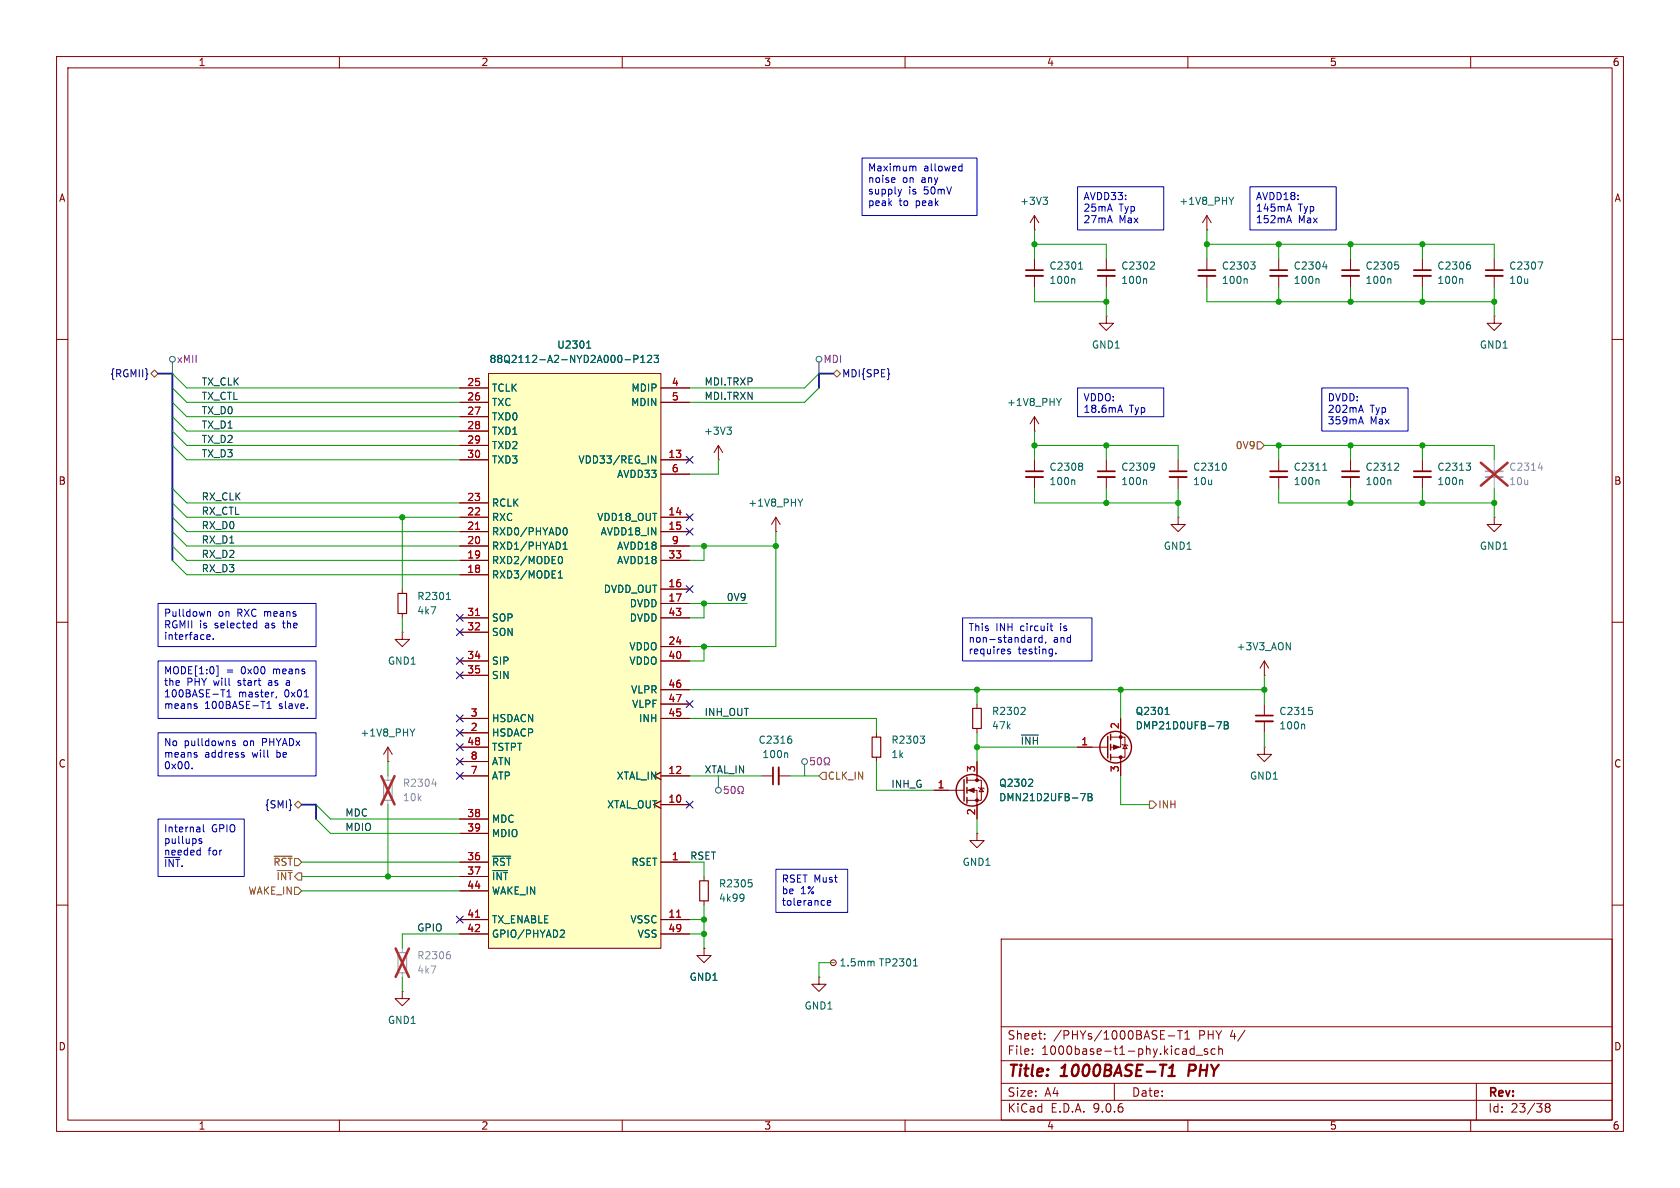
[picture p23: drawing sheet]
<svg xmlns="http://www.w3.org/2000/svg" width="297mm" height="210mm" viewBox="0 0 297 210" stroke-linecap="round" stroke-linejoin="round" font-family="sans-serif">
<defs><g id="words">
<g font-size="2.8" fill="#840000">
<text x="178" y="190.9">Title:</text>
<text x="187.7" y="190.9">1000BASE-T1</text>
<text x="210.9" y="190.9">PHY</text>
</g>
<g font-size="2.1" fill="#840000">
<text x="178" y="184">Sheet:</text>
<text x="186.2" y="184">/PHYs/1000BASE-T1</text>
<text x="212" y="184">PHY 4/</text>
<text x="178" y="186.7">File:</text>
<text x="184.1" y="186.7">1000base-t1-phy.kicad_sch</text>
<text x="178" y="196.9">KiCad</text>
<text x="178" y="194.1">Size:</text>
<text x="184.7" y="194.1">A4</text>
<text x="185.7" y="196.9">E.D.A.</text>
<text x="193.3" y="196.9">9.0.6</text>
<text x="200" y="194.1">Date:</text>
<text x="263" y="194.3">Rev:</text>
<text x="263" y="196.9">Id:</text>
<text x="267.1" y="196.9">23/38</text>
</g>
<g font-size="1.8" fill="#840000">
<text x="35" y="11.9">1</text>
<text x="85" y="11.9">2</text>
<text x="135" y="11.9">3</text>
<text x="185" y="11.9">4</text>
<text x="235" y="11.9">5</text>
<text x="285" y="11.9">6</text>
<text x="10.3" y="35.9">A</text>
<text x="285.3" y="35.9">A</text>
<text x="10.3" y="85.9">B</text>
<text x="285.3" y="85.9">B</text>
<text x="10.3" y="135.9">C</text>
<text x="285.3" y="135.9">C</text>
<text x="10.3" y="185.9">D</text>
<text x="285.3" y="185.9">D</text>
<text x="35" y="199.9">1</text>
<text x="85" y="199.9">2</text>
<text x="135" y="199.9">3</text>
<text x="185" y="199.9">4</text>
<text x="235" y="199.9">5</text>
<text x="285" y="199.9">6</text>
</g>
<g font-size="1.8" fill="#0000c2">
<text x="153.4" y="30.6">Maximum</text>
<text x="153.4" y="32.7">noise</text>
<text x="153.4" y="34.7">supply</text>
<text x="159.5" y="32.7">on</text>
<text x="160.6" y="34.7">is</text>
<text x="163" y="32.7">any</text>
<text x="163.3" y="30.6">allowed</text>
<text x="163.4" y="34.7">50mV</text>
<text x="191.5" y="35.7">AVDD33:</text>
<text x="221.9" y="35.7">AVDD18:</text>
<text x="153.4" y="36.8">peak</text>
<text x="158.9" y="36.8">to</text>
<text x="162" y="36.8">peak</text>
<text x="191.5" y="37.7">25mA</text>
<text x="191.5" y="39.8">27mA</text>
<text x="197.8" y="37.7">Typ</text>
<text x="197.8" y="39.8">Max</text>
<text x="221.9" y="37.7">145mA</text>
<text x="221.9" y="39.8">152mA</text>
<text x="229.5" y="37.7">Typ</text>
<text x="229.5" y="39.8">Max</text>
<text x="191.5" y="71.3">VDDO:</text>
<text x="234.6" y="71.3">DVDD:</text>
<text x="191.5" y="73.3">18.6mA</text>
<text x="199.6" y="73.3">Typ</text>
<text x="234.6" y="73.3">202mA</text>
<text x="234.6" y="75.3">359mA</text>
<text x="242.2" y="73.3">Typ</text>
<text x="242.2" y="75.3">Max</text>
<text x="28.9" y="109.4">Pulldown</text>
<text x="28.9" y="111.4">RGMII</text>
<text x="28.9" y="113.4">interface.</text>
<text x="35.3" y="111.4">is</text>
<text x="38.1" y="111.4">selected</text>
<text x="38.6" y="109.4">on</text>
<text x="42.1" y="109.4">RXC means</text>
<text x="47.2" y="111.4">as</text>
<text x="50.5" y="111.4">the</text>
<text x="171.1" y="111.9">This</text>
<text x="171.1" y="113.9">non-standard,</text>
<text x="176.1" y="111.9">INH</text>
<text x="180.5" y="111.9">circuit</text>
<text x="186.2" y="113.9">and</text>
<text x="187.7" y="111.9">is</text>
<text x="28.9" y="119.5">MODE[1:0]</text>
<text x="40" y="119.5">=</text>
<text x="42.7" y="119.5">0x00</text>
<text x="48.6" y="119.5">means</text>
<text x="171.1" y="116">requires</text>
<text x="180" y="116">testing.</text>
<text x="28.9" y="121.6">the</text>
<text x="28.9" y="123.6">100BASE-T1</text>
<text x="28.9" y="125.7">means</text>
<text x="33" y="121.6">PHY will</text>
<text x="36.2" y="125.7">100BASE-T1</text>
<text x="42.2" y="123.6">master,</text>
<text x="42.3" y="121.6">start</text>
<text x="47.9" y="121.6">as</text>
<text x="49.4" y="125.7">slave.</text>
<text x="50.4" y="123.6">0x01</text>
<text x="51.3" y="121.6">a</text>
<text x="28.9" y="132.2">No</text>
<text x="28.9" y="134.3">means</text>
<text x="28.9" y="136.3">0x00.</text>
<text x="32.5" y="132.2">pulldowns</text>
<text x="36.2" y="134.3">address</text>
<text x="43.1" y="132.2">on</text>
<text x="44.7" y="134.3">will</text>
<text x="46.6" y="132.2">PHYADx</text>
<text x="49.2" y="134.3">be</text>
<text x="28.9" y="147.5">Internal</text>
<text x="28.9" y="149.5">pullups</text>
<text x="37.4" y="147.5">GPIO</text>
<text x="28.9" y="151.5">needed</text>
<text x="28.9" y="153.6">~{INT}.</text>
<text x="36.8" y="151.5">for</text>
<text x="138.1" y="156.3">RSET Must</text>
<text x="138.1" y="158.4">be</text>
<text x="138.1" y="160.4">tolerance</text>
<text x="141.5" y="158.4">1%</text>
</g>
<g font-size="1.8" fill="#006464">
<text x="180.2" y="36.4">+3V3</text>
<text x="208.4" y="36.4">+1V8_PHY</text>
<text x="185.4" y="47.9">C2301</text>
<text x="198.1" y="47.9">C2302</text>
<text x="215.9" y="47.9">C2303</text>
<text x="228.6" y="47.9">C2304</text>
<text x="241.3" y="47.9">C2305</text>
<text x="254" y="47.9">C2306</text>
<text x="266.7" y="47.9">C2307</text>
<text x="185.4" y="50.4">100n</text>
<text x="198.1" y="50.4">100n</text>
<text x="215.9" y="50.4">100n</text>
<text x="228.6" y="50.4">100n</text>
<text x="241.3" y="50.4">100n</text>
<text x="254" y="50.4">100n</text>
<text x="266.7" y="50.4">10u</text>
<text x="86.4" y="64.4">88Q2112-A2-NYD2A000-P123</text>
<text x="98.4" y="61.8">U2301</text>
<text x="192.9" y="61.8">GND1</text>
<text x="261.5" y="61.8">GND1</text>
<text x="86.9" y="69.4">TCLK</text>
<text x="86.9" y="72">TXC</text>
<text x="111.5" y="72">MDIN</text>
<text x="111.5" y="69.4">MDIP</text>
<text x="177.9" y="72">+1V8_PHY</text>
<text x="86.9" y="74.5">TXD0</text>
<text x="86.9" y="77.1">TXD1</text>
<text x="124.4" y="77.1">+3V3</text>
<text x="86.9" y="79.6">TXD2</text>
<text x="86.9" y="82.1">TXD3</text>
<text x="102.2" y="82.1">VDD33/REG_IN</text>
<text x="185.4" y="83.4">C2308</text>
<text x="198.1" y="83.4">C2309</text>
<text x="210.8" y="83.4">C2310</text>
<text x="228.6" y="83.4">C2311</text>
<text x="241.3" y="83.4">C2312</text>
<text x="254" y="83.4">C2313</text>
<text x="86.9" y="89.8">RCLK</text>
<text x="109" y="84.7">AVDD33</text>
<text x="132.2" y="89.8">+1V8_PHY</text>
<text x="185.4" y="86">100n</text>
<text x="198.1" y="86">100n</text>
<text x="210.8" y="86">10u</text>
<text x="228.6" y="86">100n</text>
<text x="241.3" y="86">100n</text>
<text x="254" y="86">100n</text>
<text x="86.9" y="92.3">RXC</text>
<text x="86.9" y="94.8">RXD0/PHYAD0</text>
<text x="105.5" y="92.3">VDD18_OUT</text>
<text x="106.1" y="94.8">AVDD18_IN</text>
<text x="86.9" y="97.4">RXD1/PHYAD1</text>
<text x="86.9" y="99.9">RXD2/MODE0</text>
<text x="109" y="97.4">AVDD18</text>
<text x="109" y="99.9">AVDD18</text>
<text x="205.6" y="97.4">GND1</text>
<text x="261.5" y="97.4">GND1</text>
<text x="73.7" y="106.3">R2301</text>
<text x="86.9" y="102.5">RXD3/MODE1</text>
<text x="106.6" y="105">DVDD_OUT</text>
<text x="111.2" y="107.5">DVDD</text>
<text x="73.7" y="108.8">4k7</text>
<text x="86.9" y="110.1">SOP</text>
<text x="86.9" y="112.6">SON</text>
<text x="111.2" y="110.1">DVDD</text>
<text x="68.5" y="117.7">GND1</text>
<text x="86.9" y="117.7">SIP</text>
<text x="111.2" y="115.2">VDDO</text>
<text x="111.2" y="117.7">VDDO</text>
<text x="218.5" y="115.2">+3V3_AON</text>
<text x="86.9" y="120.2">SIN</text>
<text x="111.5" y="122.8">VLPR</text>
<text x="111.7" y="125.3">VLPF</text>
<text x="63.6" y="130.4">+1V8_PHY</text>
<text x="86.9" y="127.9">HSDACN</text>
<text x="86.9" y="130.4">HSDACP</text>
<text x="112.9" y="127.9">INH</text>
<text x="134" y="131.7">C2316</text>
<text x="157.5" y="131.7">R2303</text>
<text x="175.3" y="129.1">47k</text>
<text x="175.3" y="126.6">R2302</text>
<text x="200.7" y="126.6">Q2301</text>
<text x="200.7" y="129.1">DMP21D0UFB-7B</text>
<text x="226.1" y="129.1">100n</text>
<text x="226.1" y="126.6">C2315</text>
<text x="86.9" y="132.9">TSTPT</text>
<text x="86.9" y="135.5">ATN</text>
<text x="134.7" y="134.2">100n</text>
<text x="157.5" y="134.2">1k</text>
<text x="86.9" y="138">ATP</text>
<text x="107.2" y="143.1">XTAL_OUT</text>
<text x="108.9" y="138">XTAL_IN</text>
<text x="176.5" y="139.3">Q2302</text>
<text x="176.5" y="141.8">DMN21D2UFB-7B</text>
<text x="220.9" y="138">GND1</text>
<text x="86.9" y="145.6">MDC</text>
<text x="86.9" y="148.2">MDIO</text>
<text x="86.9" y="153.3">~{RST}</text>
<text x="86.9" y="155.8">~{INT}</text>
<text x="111.5" y="153.3">RSET</text>
<text x="170.1" y="153.3">GND1</text>
<text x="86.9" y="158.3">WAKE_IN</text>
<text x="127" y="157.1">R2305</text>
<text x="127" y="159.6">4k99</text>
<text x="86.9" y="163.4">TX_ENABLE</text>
<text x="86.9" y="166">GPIO/PHYAD2</text>
<text x="111.4" y="163.4">VSSC</text>
<text x="112.6" y="166">VSS</text>
<text x="121.8" y="173.6">GND1</text>
<text x="148.3" y="171">1.5mm</text>
<text x="155.3" y="171">TP2301</text>
<text x="142.1" y="178.7">GND1</text>
<text x="68.5" y="181.2">GND1</text>
</g>
<g font-size="1.8" fill="#840084">
<text x="31.2" y="64.4">xMII</text>
<text x="145.5" y="64.4">MDI</text>
</g>
<g font-size="1.8" fill="#000084">
<text x="19.4" y="66.9">{RGMII}</text>
<text x="148.8" y="66.9">MDI{SPE}</text>
<text x="46.7" y="143.1">{SMI}</text>
</g>
<g font-size="1.8" fill="#0f0f0f">
<text x="35.6" y="70.8">TX_CTL</text>
<text x="35.6" y="68.2">TX_CLK</text>
<text x="124.5" y="68.2">MDI.TRXP</text>
<text x="124.5" y="70.8">MDI.TRXN</text>
<text x="35.6" y="73.3">TX_D0</text>
<text x="35.6" y="75.9">TX_D1</text>
<text x="35.6" y="78.4">TX_D2</text>
<text x="35.6" y="80.9">TX_D3</text>
<text x="35.6" y="88.6">RX_CLK</text>
<text x="35.6" y="91.1">RX_CTL</text>
<text x="35.6" y="93.6">RX_D0</text>
<text x="35.6" y="96.2">RX_D1</text>
<text x="35.6" y="101.3">RX_D3</text>
<text x="35.6" y="98.7">RX_D2</text>
<text x="128.4" y="106.3">0V9</text>
<text x="124.5" y="126.7">INH_OUT</text>
<text x="180.3" y="131.7">~{INH}</text>
<text x="124.5" y="136.8">XTAL_IN</text>
<text x="157.5" y="139.4">INH_G</text>
<text x="61" y="144.4">MDC</text>
<text x="61" y="147">MDIO</text>
<text x="73.7" y="164.8">GPIO</text>
</g>
<g font-size="1.8" fill="#a90000">
<text x="82.5" y="68.3">25</text>
<text x="82.5" y="70.9">26</text>
<text x="118.7" y="68.3">4</text>
<text x="118.7" y="70.9">5</text>
<text x="82.5" y="73.4">27</text>
<text x="82.5" y="75.9">28</text>
<text x="82.5" y="78.5">29</text>
<text x="82.5" y="81">30</text>
<text x="118.1" y="81">13</text>
<text x="118.7" y="83.6">6</text>
<text x="82.5" y="88.6">23</text>
<text x="82.5" y="91.2">22</text>
<text x="82.5" y="93.7">21</text>
<text x="118.1" y="91.2">14</text>
<text x="118.1" y="93.7">15</text>
<text x="82.5" y="96.3">20</text>
<text x="82.5" y="98.8">19</text>
<text x="82.5" y="101.3">18</text>
<text x="118.1" y="98.8">33</text>
<text x="118.7" y="96.3">9</text>
<text x="118.1" y="103.9">16</text>
<text x="118.1" y="106.4">17</text>
<text x="82.5" y="109">31</text>
<text x="82.5" y="111.5">32</text>
<text x="118.1" y="109">43</text>
<text x="82.5" y="116.6">34</text>
<text x="82.5" y="119.1">35</text>
<text x="118.1" y="114">24</text>
<text x="118.1" y="116.6">40</text>
<text x="118.1" y="121.7">46</text>
<text x="118.1" y="124.2">47</text>
<text x="82.5" y="131.8">48</text>
<text x="83.1" y="126.7">3</text>
<text x="83.1" y="129.3">2</text>
<text x="118.1" y="126.7">45</text>
<text x="191.1" y="131.8">1</text>
<text x="197.9" y="129" transform="rotate(-90 197.9 129)">2</text>
<text x="83.1" y="134.4">8</text>
<text x="83.1" y="136.9">7</text>
<text x="118.1" y="136.9">12</text>
<text x="172.5" y="136.6" transform="rotate(-90 172.5 136.6)">3</text>
<text x="197.9" y="136.6" transform="rotate(-90 197.9 136.6)">3</text>
<text x="118.1" y="142">10</text>
<text x="165.7" y="139.4">1</text>
<text x="82.5" y="144.5">38</text>
<text x="82.5" y="147.1">39</text>
<text x="172.5" y="144.2" transform="rotate(-90 172.5 144.2)">2</text>
<text x="82.5" y="152.1">36</text>
<text x="82.5" y="154.7">37</text>
<text x="118.7" y="152.1">1</text>
<text x="82.5" y="157.2">44</text>
<text x="82.5" y="162.3">41</text>
<text x="82.5" y="164.8">42</text>
<text x="118.1" y="162.3">11</text>
<text x="118.1" y="164.8">49</text>
</g>
<g font-size="1.8" fill="#725600">
<text x="218.3" y="79.6">0V9</text>
<text x="146.2" y="138">CLK_IN</text>
<text x="204.7" y="143.1">INH</text>
<text x="48.2" y="153.3">~{RST}</text>
<text x="48.8" y="155.8">~{INT}</text>
<text x="43.8" y="158.3">WAKE_IN</text>
</g>
<g font-size="1.8" fill="#989898">
<text x="266.7" y="83.4">C2314</text>
<text x="266.7" y="86">10u</text>
<text x="71.1" y="141.8">10k</text>
<text x="71.1" y="139.3">R2304</text>
<text x="73.7" y="172.3">4k7</text>
<text x="73.7" y="169.8">R2306</text>
</g>
<text font-size="1.8" fill="#009600" x="121.9" y="152.1">RSET</text>
</g></defs>
<g fill="none" stroke="#840000" stroke-width=".18">
<path d="M10 10h277v190h-277zM12 12h273v186h-273zM60 10v2M110 10v2M160 10v2M210 10v2M260 10v2M213.4 38.1l-.8 1.3M213.4 38.1l.7 1.3M213.4 38.1v2.5M182.9 45.7v2.1M182.9 48.8v2"/>
<path d="M213.4 40.6h.1M10 60h2M182.9 76.2h.1M182.9 73.7l-.8 1.2M182.9 73.7l.7 1.2M182.9 73.7v2.5M285 60h2M10 110h2M285 110h2M134.6 137.2h2.1M137.7 137.2h2M154.9 129.5v.8"/>
<path d="M154.9 133.9v.7M165.1 139.7h5.3M170.9 137.9h2.6v3.6h-2.6M170.9 139.7h1.8v5.1M172.7 124.5v.7M172.7 128.8v.7M172.7 134.6v3.3M173 139.2l.1 .1h.8l.1 .1M173.5 139.3l.4 .7h-.8zM190.5 132.1h5.3M196.3 130.3h2.6v3.6h-2.6M198.1 127v5.1h-1.8"/>
<path d="M198.1 133.9v3.3M198.4 131.6l.1 .1h.8l.1 .1M198.9 131.7l.4 .6h-.8zM10 160h2M177 166h108v32h-108zM285 160h2M60 198v2M110 198v2M160 198v2M177 194.5h108M177 191.5h108M177 187.5h108"/>
<path d="M177 181.5h108M182.5 186.3v.1M182.5 185.5v.1M184.7 183.6v.1M184.7 182.8v.1M197 191.5v3M206.5 183.1h1.2M208.2 182.2h.8M208.6 182.2v1.5M209.5 183.7h.8M209.5 182.6l.4-.4v1.5M210 198v2"/>
<path d="M211.1 184.9v1.5M211.1 185.5l-.4-.1-.3 .3v.4l.1 .2h.6M211.5 186.5h1.1M213.5 185.5l-.4-.1-.2 .2 .1 .2 .5 .2v.3h-.6M214.8 185.5l-.4-.1-.3 .3v.4l.1 .2h.6M215.5 185.5l.2-.1 .3 .1 .1 .9M215.5 184.9v1.5M260 198v2M261 191.5v6.5M273.5 195.7l-.3-.2 .3-.4 .4 .1 .1 .2-.3 .3M273.5 195.7l-.3 .3v.5l.3 .1 .4-.1 .1-.2v-.4l-.3-.2M273.5 195.7h.2"/>
</g>
<path d="M206.5 190.2h1.2M206.7 188.8l.7-.6-.3 2M210.3 188.2l-.2 2" fill="none" stroke="#840000" stroke-width=".4"/>
<path d="M67.8 137.9h1.5v3.6h-1.5z" fill="none" stroke="#a1a1a1" stroke-width=".2"/>
<path d="M68.6 137.2v.7M68.6 141.5v.7" fill="none" stroke="#a1a1a1" stroke-width=".18"/>
<path d="M76.4 138.6h.8M77 138.2v.8" fill="none" stroke="#989898" stroke-width=".18"/>
<path d="M67.4 137.2l2.4 5M69.8 137.2l-2.4 5" fill="none" stroke="#e12e31" stroke-width=".46"/>
<path d="M181.4 47.8h3M136.7 135.6v3.1" fill="none" stroke="#840000" stroke-width=".3"/>
<path d="M181.4 48.8h3M137.7 135.6v3.1" fill="none" stroke="#840000" stroke-width=".33"/>
<g fill="none" stroke="#006464" stroke-width=".18">
<path d="M218.1 34.9l-.4 .6M189.8 49.3l.2 .2v.6M190.7 47.6h.7M190.8 46.6l.2-.3v1.3M187.6 70.4l-.4 .7M139.1 133.1l.2 .2v.6M139.6 130.1h.3M139.7 130.6l.3 .2v.3l-.3 .3M162.7 130.1h.8l-.5 .5M163.2 130.6l.3 .2v.3l-.3 .3M181 125l.2 .3v.3l-.7 .7h.7M182.3 137.7l.3 .3-.1 .3-.7 .7h.8"/>
<path d="M206 126.3h.7M206.2 125.2l.1-.2v1.3M215.1 127.6h.9l-.6 1.2M216.4 127.6h.5l.2 .2-.2 .4 .2 .1 .1 .3-.3 .2h-.5zM216.4 128.2h.5M191 140.3h.9l-.6 1.2M192.4 140.3h.4l.2 .2-.2 .4 .2 .1 .1 .3-.3 .2h-.4zM192.4 140.9h.4"/>
</g>
<path d="M154.2 130.3h1.5v3.6h-1.5zM172 125.2h1.5v3.6h-1.5z" fill="none" stroke="#840000" stroke-width=".2"/>
<g fill="none" stroke="#840000" stroke-width=".25">
<path d="M170.4 137.8v3.8M170.9 137.4v1M170.9 139.2v1M195.8 130.2v3.8M196.3 129.8v1M196.3 131.6v1M196.3 133.4v1M170.9 141v1"/>
<circle cx="171.8" cy="139.7" r="2.79"/>
<circle cx="197.2" cy="132.1" r="2.79"/>
</g>
<g fill="#840000" stroke="#840000" stroke-width=".18">
<path d="M171.2 139.7l1-.4v.8z"/>
<path d="M196.8 131.7l1.1 .4-1.1 .4z"/>
<circle cx="172.7" cy="137.9" r=".25"/>
<circle cx="172.7" cy="141.5" r=".25"/>
<circle cx="198.1" cy="133.9" r=".25"/>
<circle cx="198.1" cy="130.3" r=".25"/>
</g>
<path d="M86.4 66h30.4v101.6h-30.4z" fill="#ffffc2"/>
<g fill="none" stroke="#840000" stroke-width=".18">
<path d="M182.9 38.1l-.8 1.3M182.9 38.1l.7 1.3M182.9 38.1v2.5M182.9 40.6h.1M195.6 55.9v1.3h1.2l-1.2 1.2-1.3-1.2h1.3M195.6 55.9h.1M195.6 45.7v2.1M195.6 48.8v2M213.4 45.7v2.1M213.4 48.8v2M226.1 45.7v2.1M226.1 48.8v2"/>
<path d="M238.8 45.7v2.1M238.8 48.8v2M251.5 45.7v2.1M251.5 48.8v2M264.2 55.9v1.3h1.2l-1.2 1.2-1.3-1.2h1.3M264.2 55.9h.1M264.2 45.7v2.1M264.2 48.8v2M81.3 68.6h5.1M81.3 71.1h5.1M81.3 73.7h5.1M81.3 76.2h5.1"/>
<path d="M81.3 78.7h5.1M86.4 66h30.4v101.6h-30.4zM116.8 68.6h5.1M116.8 71.1h5.1M127 78.7l-.8 1.3M127 78.7l.8 1.3M127 78.7v2.6M81.3 81.3h5.1M81.3 88.9h5.1M81.3 91.4h5.1M81.3 94h5.1M81.3 96.5h5.1"/>
<path d="M81.3 99.1h5.1M116.8 81.3h5.1M116.8 91.4h5.1M116.8 94h5.1M116.8 96.5h5.1M116.8 99.1h5.1M116.8 83.8h5.1M127 81.3h.1M137.2 94h.1M137.2 91.4l-.8 1.3M137.2 91.4l.7 1.3M137.2 91.4v2.6"/>
<path d="M182.9 81.3v2M182.9 84.3v2.1M195.6 81.3v2M195.6 84.3v2.1M208.3 91.4v1.3h1.2l-1.2 1.3-1.3-1.3h1.3M208.3 91.4h.1M208.3 81.3v2M208.3 84.3v2.1M226.1 81.3v2M226.1 84.3v2.1M238.8 81.3v2M238.8 84.3v2.1"/>
<path d="M251.5 81.3v2M251.5 84.3v2.1M264.2 91.4v1.3h1.2l-1.2 1.3-1.3-1.3h1.3M264.2 91.4h.1M71.1 111.8v1.2h1.3l-1.3 1.3-1.3-1.3h1.3M71.1 111.8h.1M71.1 104.1v.8M71.1 108.5v.7M81.3 101.6h5.1M81.3 109.2h5.1M81.3 111.8h5.1M81.3 116.8h5.1"/>
<path d="M81.3 119.4h5.1M116.8 109.2h5.1M116.8 116.8h5.1M116.8 104.1h5.1M116.8 106.7h5.1M116.8 114.3h5.1M223.5 119.4h.1M223.5 116.8l-.7 1.3M223.5 116.8l.8 1.3M223.5 116.8v2.6M68.6 134.6h.1M68.6 132.1l-.8 1.3"/>
<path d="M68.6 132.1l.7 1.3M68.6 132.1v2.5M81.3 127h5.1M81.3 129.5h5.1M81.3 132.1h5.1M81.3 134.6h5.1M81.3 137.2h5.1M116.8 136.5l-1.2 .7 1.2 .6M116.8 127h5.1M116.8 137.2h5.1M116.8 121.9h5.1M116.8 124.5h5.1"/>
<path d="M165.1 139.7h2.5M172.7 134.6v2.6M190.5 132.1h2.5M198.1 127v2.5M198.1 134.6v2.6M223.5 132.1v1.3h1.3l-1.3 1.2-1.3-1.2h1.3M223.5 132.1h.1M223.5 124.5v2M223.5 127.5v2M81.3 144.8h5.1M81.3 147.3h5.1M81.3 152.4h5.1"/>
<path d="M81.3 154.9h5.1M81.3 157.5h5.1M116.8 152.4h5.1M116.8 142.2h5.1M124.5 154.9v.8M124.5 159.3v.7M172.7 147.3v1.3h1.3l-1.3 1.3-1.3-1.3h1.3M172.7 147.3h.1M172.7 142.2v2.6M71.1 175.3v1.2h1.3l-1.3 1.3-1.3-1.3h1.3M71.1 175.3h.1M81.3 162.6h5.1"/>
<path d="M81.3 165.1h5.1M116.8 162.6h5.1M116.8 165.1h5.1M124.5 167.6v1.3h1.2l-1.2 1.3-1.3-1.3h1.3M124.5 167.6h.1M144.8 172.7v1.3h1.2l-1.2 1.3-1.3-1.3h1.3M144.8 172.7h.1M147.3 170.2h.1"/>
<circle cx="147.3" cy="170.2" r=".51"/>
</g>
<g fill="none" stroke="#006464" stroke-width=".18">
<path d="M184.4 34.9h.8l-.4 .5M184.9 35.4l.3 .2v.3l-.3 .2M202.5 49.3l.2 .2v.6M203.9 46.3l.2 .2-.1 .4-.7 .7h.8M220.3 49.3l.2 .2v.6M221.1 46.3h.8l-.4 .5M221.6 46.8l.3 .2v.3l-.3 .3M233 49.3l.2 .2v.6M233.9 47.2h.7M234.5 46.7v.9M245.7 49.3l.2 .2v.6M246.6 46.3h.6"/>
<path d="M247 46.8l.3 .2v.3l-.3 .3M258.4 49.3l.2 .2v.6M259.6 46.3h.3M259.7 46.8l.3 .2v.3l-.3 .3M271.9 46.3h.8l-.5 1.3M103.7 61.5h.7M103.8 60.6l.3-.3v1.2M110.5 63.6h1M112.1 63.5l.6-.1 .1-.2-.1-.3-.6-.1v1.3M113.3 64.1h.7M113.3 63.2l.3-.4v1.3M114.5 62.9l.5-.1 .2 .4-.8 .9h.8"/>
<path d="M115.6 62.8h.8l-.4 .5 .4 .1v.6l-.2 .1-.6-.1M128.5 75.5h.8l-.4 .5M129.1 76l.2 .2v.3l-.2 .3M98.9 98.4h.1a.68 .68 0 0 1 .4 .6 .68 .68 0 0 1-.4 .6h-.1M99.5 97.1h.8M99.5 96.2l.4-.4v1.3M99.7 93.4l.1-.1a.68 .68 0 0 1 .5 .6 .68 .68 0 0 1-.5 .7l-.1-.2M115.2 80.6l.7 1.3v-1.3M141.9 88.2l-.4 .7M189.8 84.8l.2 .2v.7M191.2 81.9l.2 .2-.2 .3 .2 .3v.2l-.2 .2M202.5 84.8l.2 .2v.7"/>
<path d="M203.9 81.9l.1 .1a1.03 1.03 0 0 1-.1 1.1M204.1 82.4l-.2 .3M216.5 81.9a.79 .79 0 0 1 0 1.2M233 84.8l.2 .2v.7M233.9 83.1h.7M234 82.2l.2-.3v1.2M245.7 84.8l.2 .2v.7M247 81.9l.3 .2-.1 .3-.7 .7h.8M258.4 84.8l.2 .2v.7M259.2 81.9h.8l-.4 .4M259.7 82.3l.3 .3v.3l-.3 .2M78.9 106h.7"/>
<path d="M79 105l.3-.3v1.3M98.7 102.2h.7M98.7 101.3l.4-.4v1.3M227.4 113.6l.7 1.3v-1.3M73.3 128.8l-.4 .7M182.3 137.7l.3 .3-.1 .3-.7 .7h.8M206 126.3h.7M206.2 125.2l.1-.2v1.3M215.1 127.6h.9l-.6 1.2M216.4 127.6h.5l.2 .2-.2 .4 .2 .1 .1 .3-.3 .2h-.5zM216.4 128.2h.5M230.5 128l.1 .2v.7"/>
<path d="M231.4 125h.6M231.8 125.5l.2 .3v.3l-.2 .2M87.1 151.4h3.2M131.3 158.1l.2 .1a1.07 1.07 0 0 1-.2 1M131.5 158.6l-.2 .2M132.3 155.5h.6M132.7 156l.3 .2v.3l-.3 .3M191 140.3h.9l-.6 1.2M192.4 140.3h.4l.2 .2-.2 .4 .2 .1 .1 .3-.3 .2h-.4zM192.4 140.9h.4M99.2 164.4l.5 .1 .1 .3-.8 .9h.8M154.2 169.9l.3 .2v.7"/>
<path d="M161.5 170.8h.7M161.7 169.7l.1-.2v1.3"/>
</g>
<path d="M84.1 93.6h.7M84.1 108.8h.7M84.1 162.1h.7M119.6 162.1h.7" fill="none" stroke="#a90000" stroke-width=".18"/>
<g fill="none" stroke="#840000" stroke-width=".3">
<path d="M194.1 47.8h3M211.8 47.8h3.1M224.5 47.8h3.1M237.2 47.8h3.1M249.9 47.8h3.1M262.6 47.8h3.1M181.4 83.3h3M194.1 83.3h3M206.8 83.3h3M224.5 83.3h3.1M237.2 83.3h3.1M249.9 83.3h3.1"/>
<path d="M222 126.5h3"/>
</g>
<g fill="none" stroke="#840000" stroke-width=".33">
<path d="M194.1 48.8h3M211.8 48.8h3.1M224.5 48.8h3.1M237.2 48.8h3.1M249.9 48.8h3.1M262.6 48.8h3.1M181.4 84.3h3M194.1 84.3h3M206.8 84.3h3M224.5 84.3h3.1M237.2 84.3h3.1M249.9 84.3h3.1"/>
<path d="M222 127.5h3"/>
</g>
<path d="M70.4 104.9h1.5v3.6h-1.5zM123.7 155.7h1.5v3.6h-1.5z" fill="none" stroke="#840000" stroke-width=".2"/>
<path d="M70.4 168.4h1.5v3.6h-1.5z" fill="none" stroke="#a1a1a1" stroke-width=".2"/>
<path d="M264.2 81.3v2M264.2 84.3v2.1M71.1 167.6v.8M71.1 172v.7" fill="none" stroke="#a1a1a1" stroke-width=".18"/>
<path d="M272 82.7h.7M272.6 82.3v.8M79.3 168.2h.2M79.4 168.7l.2 .2v.3l-.2 .3" fill="none" stroke="#989898" stroke-width=".18"/>
<path d="M261.8 81.8l4.7 4M266.5 81.8l-4.7 4M69.9 167.7l2.4 5M72.3 167.7l-2.4 5" fill="none" stroke="#e12e31" stroke-width=".46"/>
<path d="M262.6 83.3h3.1" fill="none" stroke="#a1a1a1" stroke-width=".3"/>
<path d="M262.6 84.3h3.1" fill="none" stroke="#a1a1a1" stroke-width=".33"/>
<g fill="none" stroke="#484848" stroke-width=".18">
<path d="M30.5 64v2M144.8 64v2M127 137.2v2M142.2 135.1v2.1"/>
<circle cx="30.5" cy="63.5" r=".51"/>
<circle cx="144.8" cy="63.5" r=".51"/>
<circle cx="127" cy="139.7" r=".51"/>
<circle cx="142.2" cy="134.6" r=".51"/>
</g>
<path d="M128.7 139h-.6l-.1 .6 .2-.1 .4 .1 .2 .1-.1 .5-.2 .1-.5-.1M129.4 139.1l.2-.1a.68 .68 0 0 1 .4 .6 .68 .68 0 0 1-.4 .7l-.2-.1-.1-.4zM143.9 133.9h-.6v.6l.2-.1 .4 .1 .1 .2-.1 .4-.1 .1-.5-.1M144.6 134.1l.2-.2a.68 .68 0 0 1 .4 .7 .68 .68 0 0 1-.4 .6l-.2-.1-.1-.4zM145.7 135.2h.3v-.2a.54 .54 0 0 1-.3-.8 .54 .54 0 0 1 .8-.2 .58 .58 0 0 1-.1 1v.2h.3M130.5 140.3h.3v-.3a.54 .54 0 0 1-.3-.7 .54 .54 0 0 1 .7-.2 .58 .58 0 0 1-.1 .9v.3h.3" fill="none" stroke="#840084" stroke-width=".18"/>
<path d="M26.7 66l.6-.6 .6 .6-.6 .7zM147.3 66l.7-.6 .6 .6-.6 .7zM222.2 78.1h.7l.6 .6-.6 .7h-.7zM145.4 136.5h.6v1.3h-.6l-.6-.6zM48.5 151.4h3.2M52.1 156.8h.6l.6 .7-.6 .6h-.6zM52.7 141.6l.6 .6-.6 .7-.6-.7zM203.2 141.6h.6l.7 .6-.7 .7h-.6z" fill="none" stroke="#725600" stroke-width=".18"/>
<path d="M180.6 129.9h3" fill="none" stroke="#0f0f0f" stroke-width=".18"/>
<path d="M27.9 66h2.6v33.1M147.3 66h-2.5v2.6M53.3 142.2h2.6v2.6" fill="none" stroke="#000084" stroke-width=".3"/>
<g fill="none" stroke="#009600" stroke-width=".18">
<path d="M182.9 43.2h12.7v2.5M182.9 50.8v2.5h12.7M182.9 40.6v5.1M195.6 50.8v5.1M213.4 43.2h50.8v2.5M213.4 50.8v2.5h50.8M213.4 40.6v5.1M226.1 43.2v2.5M226.1 50.8v2.5M238.8 43.2v2.5M238.8 50.8v2.5M251.5 43.2v2.5"/>
<path d="M251.5 50.8v2.5M264.2 50.8v5.1M30.5 78.7l2.5 2.6h48.3M30.5 71.1l2.5 2.6h48.3M30.5 66l2.5 2.6h48.3M30.5 73.7l2.5 2.5h48.3M30.5 68.6l2.5 2.5h48.3M30.5 76.2l2.5 2.5h48.3M144.8 66l-2.6 2.6h-20.3M144.8 68.6l-2.6 2.5h-20.3M182.9 78.7h25.4v2.6M182.9 76.2v5.1"/>
<path d="M195.6 78.7v2.6M223.5 78.7h40.7v2.6M226.1 78.7v2.6M238.8 78.7v2.6M251.5 78.7v2.6M30.5 94l2.5 2.5h48.3M30.5 88.9l2.5 2.5h48.3M30.5 86.4l2.5 2.5h48.3M30.5 96.5l2.5 2.6h48.3M30.5 91.4l2.5 2.6h48.3M30.5 99.1l2.5 2.5h48.3M71.1 91.4v12.7"/>
<path d="M121.9 96.5h15.3M124.5 96.5v2.6h-2.6M127 81.3v2.5h-5.1M137.2 94v20.3h-15.3M182.9 86.4v2.5h25.4M195.6 86.4v2.5M208.3 86.4v5M226.1 86.4v2.5h38.1M238.8 86.4v2.5M251.5 86.4v2.5M264.2 86.4v5M71.1 109.2v2.6"/>
<path d="M121.9 106.7h10.2M124.5 106.7v2.5h-2.6M124.5 114.3v2.5h-2.6M223.5 119.4v5.1M68.6 134.6v2.6M121.9 137.2h12.7M121.9 127h33v2.5M121.9 121.9h101.6M139.7 137.2h5.1M154.9 134.6v5.1h10.2M172.7 121.9v2.6M172.7 129.5v5.1"/>
<path d="M172.7 132.1h17.8M198.1 121.9v5.1M198.1 137.2v5h5.1M223.5 129.5v2.6M53.3 154.9h28M53.3 152.4h28M53.3 157.5h28M55.9 142.2l2.5 2.6h22.9M55.9 144.8l2.5 2.5h22.9M68.6 142.2v12.7M124.5 152.4v2.5M172.7 144.8v2.5"/>
<path d="M71.1 172.7v2.6M81.3 165.1h-10.2v2.5M121.9 165.1h2.6M121.9 162.6h2.6M124.5 160v7.6M147.3 170.2h-2.5v2.5"/>
</g>
<g fill="none" stroke="#000084" stroke-width=".18">
<path d="M121.3 93.4l1.2 1.2M121.3 90.8l1.2 1.2M121.3 80.7l1.2 1.2M122.5 93.4l-1.2 1.2M122.5 90.8l-1.2 1.2M122.5 80.7l-1.2 1.2M80.7 108.6l1.2 1.2M80.7 116.2l1.2 1.2M80.7 118.8l1.2 1.2M80.7 111.2l1.2 1.2M81.9 108.6l-1.2 1.2M81.9 116.2l-1.2 1.2"/>
<path d="M81.9 118.8l-1.2 1.2M81.9 111.2l-1.2 1.2M121.3 103.5l1.2 1.2M122.5 103.5l-1.2 1.2M80.7 131.5l1.2 1.2M80.7 136.6l1.2 1.2M80.7 128.9l1.2 1.2M80.7 134l1.2 1.2M80.7 126.4l1.2 1.2M81.9 131.5l-1.2 1.2M81.9 136.6l-1.2 1.2M81.9 128.9l-1.2 1.2"/>
<path d="M81.9 134l-1.2 1.2M81.9 126.4l-1.2 1.2M121.3 123.9l1.2 1.2M122.5 123.9l-1.2 1.2M121.3 141.6l1.2 1.2M122.5 141.6l-1.2 1.2M80.7 162l1.2 1.2M81.9 162l-1.2 1.2"/>
</g>
<g fill="none" stroke="#0000c2" stroke-width=".18">
<path d="M152.4 27.9h20.3v10.2h-20.3zM158 31.4l.2 .3-.6 .1M158.2 32.2l-.2 .1M158.8 33.5l.3 .8M159.1 34.3l-.1 .3M159.4 33.5l-.3 .8M161.4 29.4h.5v.8M169.7 29.4h.4M170.1 28.9v1.3M170.1 30.2h-.4M190.5 33h15.2v7.6h-15.2zM221 33h15.2v7.6h-15.2z"/>
<path d="M227.6 37h.6M227.6 39h.6M227.9 36.1l.4 1.2M227.9 38.1l.4 1.3M190.5 68.6h15.2v5.1h-15.2zM197.7 72.5h.6M198 71.6l.4 1.3M233.7 68.6h15.2v7.6h-15.2zM240.3 72.5h.6M240.3 74.6h.6M240.6 71.6l.4 1.3M240.6 73.7l.4 1.2"/>
<path d="M27.9 106.7h28v7.6h-28zM27.9 116.8h28v10.2h-28zM36.6 113h.5M36.6 112.3l.4-.1 .2 .3-.6 .1M36.7 108.1v.9M36.7 108.2l.2-.1 .3 .1v.8M37.7 112.9v.1M38.2 117.7h.3v1.8h-.3M45 110.2h.4M45.4 109.7v1.3M45.4 110.9l-.4 .1M170.2 109.2h22.8v7.6h-22.8z"/>
<path d="M178.2 114.8v.3l.4 .1 .1 .2-.2 .2-.4-.1M182.9 112.7v.8M183.3 112.7l-.4 .2M184.2 112.8l-.3-.1-.3 .2 .2 .6h.4M184.2 112.3v1.2M184.9 113.5l-.1 .2M185.6 110.6h.5M185.8 110.2v1.1l.3 .2M186.7 115.5v.1M27.9 129.5h28v7.7h-28zM34 135.8v.1M34.7 124.8l.2 .2-.2 .2"/>
<path d="M34.7 133.4l.2 .2-.2 .3M34.7 124.4l.1 .1M40.1 123.2h.7M40.4 122.1l-.3 .2M40.5 121.9v1.3M41.6 131h-.3l-.2 .1v.2l.5 .2v.3h-.5M42.8 133.4l.3 .1 .1 .2-.2 .2h-.2M42.8 133l.3 .1M47.2 125.2h.7M47.6 124v1.2M48.9 123.1l-.1 .3M50.8 120.3l-.2 .1"/>
<path d="M50.8 120.7l-.2 .2 .2 .3M53.8 123.2h.7M27.9 144.8h15.3v10.1h-15.3zM35.3 146.3v.8M35.3 150.3l.1 .1M35.3 147l-.1 .1M35.3 146.5l-.1 .1M35.4 149.9v1.2M35.4 151.1h-.1M35.6 148.3h-.3l-.1 .1v.2l.4 .1v.3h-.4M35.9 145.8v1.1l.2 .2M137.2 153.7h12.7v7.6h-12.7z"/>
<path d="M146.3 159.6l.6-.1-.1-.3h-.4l-.1 .2v.6h.5"/>
</g>
<g fill="#009600" stroke="#009600" stroke-width=".18">
<circle cx="124.5" cy="106.7" r=".46"/>
<circle cx="137.2" cy="96.5" r=".46"/>
<circle cx="124.5" cy="96.5" r=".46"/>
<circle cx="124.5" cy="114.3" r=".46"/>
<circle cx="71.1" cy="91.4" r=".46"/>
<circle cx="68.6" cy="154.9" r=".46"/>
<circle cx="124.5" cy="162.6" r=".46"/>
<circle cx="124.5" cy="165.1" r=".46"/>
<circle cx="238.8" cy="88.9" r=".46"/>
<circle cx="226.1" cy="78.7" r=".46"/>
<circle cx="223.5" cy="121.9" r=".46"/>
<circle cx="198.1" cy="121.9" r=".46"/>
<circle cx="172.7" cy="132.1" r=".46"/>
<circle cx="172.7" cy="121.9" r=".46"/>
<circle cx="238.8" cy="53.3" r=".46"/>
<circle cx="251.5" cy="78.7" r=".46"/>
<circle cx="251.5" cy="53.3" r=".46"/>
<circle cx="238.8" cy="43.2" r=".46"/>
<circle cx="251.5" cy="43.2" r=".46"/>
<circle cx="264.2" cy="88.9" r=".46"/>
<circle cx="238.8" cy="78.7" r=".46"/>
<circle cx="251.5" cy="88.9" r=".46"/>
<circle cx="264.2" cy="53.3" r=".46"/>
<circle cx="226.1" cy="43.2" r=".46"/>
<circle cx="195.6" cy="78.7" r=".46"/>
<circle cx="226.1" cy="53.3" r=".46"/>
<circle cx="195.6" cy="88.9" r=".46"/>
<circle cx="208.3" cy="88.9" r=".46"/>
<circle cx="182.9" cy="78.7" r=".46"/>
<circle cx="213.4" cy="43.2" r=".46"/>
<circle cx="195.6" cy="53.3" r=".46"/>
<circle cx="182.9" cy="43.2" r=".46"/>
</g>
<use href="#words"/>
</svg>
